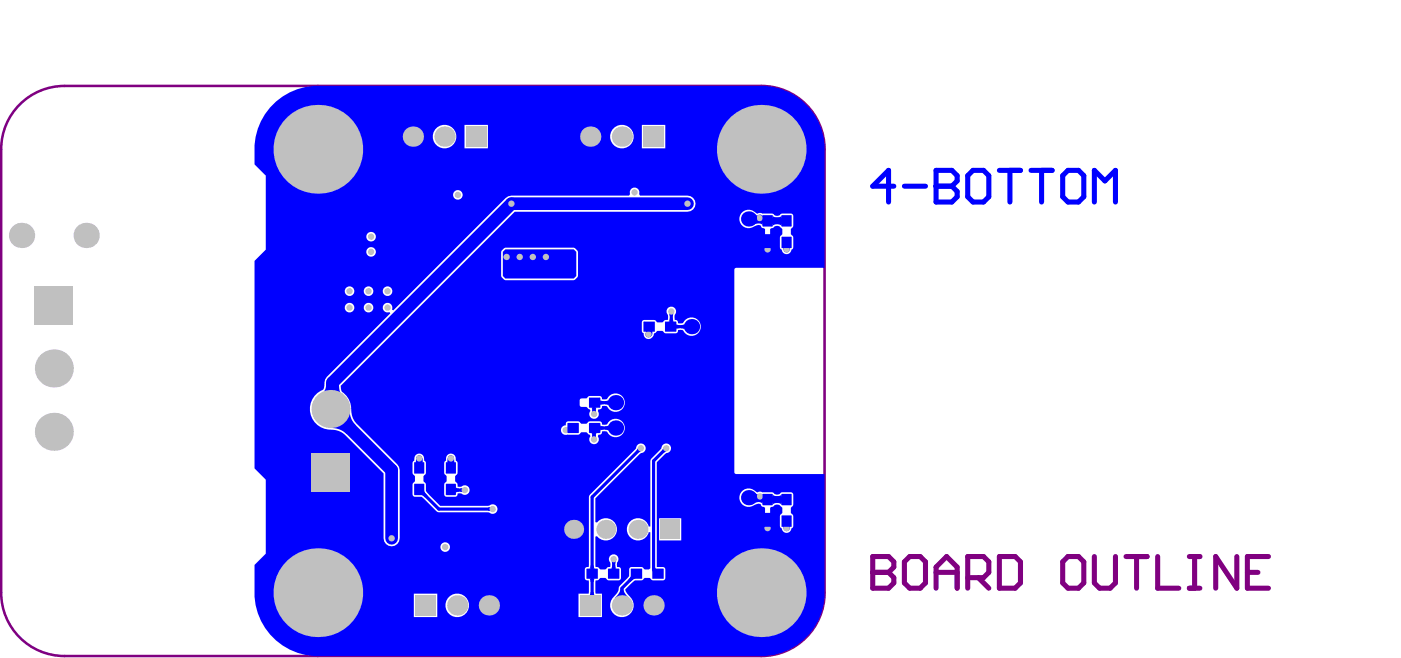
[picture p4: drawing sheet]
<svg xmlns="http://www.w3.org/2000/svg" width="368mm" height="173mm" viewBox="0 0 368 173" stroke-linecap="round" stroke-linejoin="round" font-family="sans-serif">
<path d="M.3 39.2v116.5M17 22.6h183.1M216.8 39.2v116.5M17 172.3h183.1" fill="none" stroke="#800080" stroke-width=".67"/>
<path d="M229.4 146.2v8.3h4.2l1.4-1.4v-1.3l-1.4-1.4h-4.2" fill="none" stroke="#800080" stroke-width="1.3"/>
<circle cx="229.4" cy="150.4" r=".67" fill="#800080"/>
<g fill="none" stroke="#800080" stroke-width="1.3">
<path d="M229.4 146.2h4.2l1.4 1.4v1.4l-1.4 1.4h-4.2M237.8 147.6l1.3-1.4h2.8l1.4 1.4v5.5l-1.4 1.4h-2.8l-1.3-1.4zM246.1 150.4h5.5M246.1 154.5v-5.5l2.7-2.8 2.8 2.8v5.5M254.4 151.8h4.2l1.3-1.4v-2.8l-1.3-1.4h-4.2v8.3M257.2 151.8l2.7 2.7M262.7 146.2h4.2l1.4 1.4v5.5l-1.4 1.4h-4.2zM279.4 147.6l1.4-1.4h2.7l1.4 1.4v5.5l-1.4 1.4h-2.7l-1.4-1.4zM287.7 146.2v6.9l1.4 1.4h2.7l1.4-1.4v-6.9M296 146.2h5.6M298.8 146.2v8.3M304.3 146.2v8.3h5.6"/>
<path d="M312.7 146.2h2.7M312.7 154.5h2.7M314 146.2v8.3M325.1 146.2v8.3l-5.5-8.3v8.3M327.9 150.4h2.8M333.5 146.2h-5.6v8.3h5.6"/>
</g>
<path d="M17 22.6a16.6 16.6 0 0 0-16.7 16.6M200.1 22.6a16.6 16.6 0 0 1 16.7 16.6M.3 155.7a16.6 16.6 0 0 0 16.7 16.6M216.8 155.7a16.6 16.6 0 0 1-16.7 16.6" fill="none" stroke="#800080" stroke-width=".67"/>
<g fill="#00f">
<path d="M132.2 66.2l.6-.7h18l.7 .7v6.3l-.7 .7h-18l-.6-.7z"/>
<path d="M155.2 156.1h.9l.2 1.8h-1.2z"/>
<path d="M155.7 107.6h.9l.1 .6h-1.1z"/>
<path d="M155.7 114.2h.9l.1 .6h-1.1z"/>
<path d="M174.3 117.8l.8 .8-.5 .3-.6-.6z"/>
<path d="M167.7 117.8l.8 .8-.6 .3-.6-.6z"/>
<path d="M160.7 147.5h1.2l-.2 .6h-.8z"/>
<path d="M175.9 82.4h1.2l-.2 .6h-.8z"/>
<path d="M121 128.3l.6-.1v1.1l-.6-.1z"/>
<path d="M128.3 133.3l.6-.1v1.1l-.6-.1z"/>
<path d="M149.2 112.3l.6 .1 .2 .8-.6 .3z"/>
<path d="M155.2 148.5h.9l.1 .7 .3 .2h-1.7l.3-.2z"/>
<path d="M154.8 152h1.7l-.3 .3-.1 .6h-.9l-.1-.6z"/>
<path d="M160.9 148.5h.8l.1 .7 .4 .2h-1.7l.3-.2z"/>
<path d="M165.8 151l1.4 1-.6 .1-.9 .8-.5-.7 .6-.7z"/>
<path d="M198.8 56.9l1.2-.1 .5-.2v2.8a1.32 1.32 0 0 0-1.7-.8z"/>
<path d="M203.1 56.6l.5 .4 1.2 .2v1.7a1.73 1.73 0 0 0-1.7 .6z"/>
<path d="M203.8 130.4a1.73 1.73 0 0 0 1.7-.6v2.9l-.6-.5-1.1-.1z"/>
<path d="M159 105.4l.7-.1 .3-.4v1.7l-.3-.3-.7-.1z"/>
<path d="M159 112l.7-.1 .3-.3v1.7l-.3-.3-.7-.1z"/>
<path d="M179 85.4l.6-.1 .4-.3v1.6l-.4-.3-.6-.1z"/>
<path d="M198.1 129.2l1.1 .7 1.2 .3-.3 1.6-1.2 .2-1 .4z"/>
<path d="M198.1 56l1.1 .7 1.2 .2-.3 1.7-1.2 .2-1 .4z"/>
<path d="M177.8 85l.2 .3 .6 .1v.8l-.6 .1-.2 .3z"/>
<path d="M176.1 83.6h.8l.1 .7 .3 .2h-1.7l.4-.2z"/>
<path d="M155.3 113.8h1.7l-.3 .2-.1 .6h-.9l-.1-.6z"/>
<path d="M157.8 111.6l.2 .3 .7 .1v.9l-.7 .1-.2 .3z"/>
<path d="M157.8 104.9l.2 .4 .7 .1v.8l-.7 .1-.2 .3z"/>
<path d="M155.3 107.1h1.7l-.3 .2-.1 .7h-.9l-.1-.7z"/>
<path d="M111.5 128.7l.1 .6 .8 .9-.7 .5-.8-.6h-.4z"/>
<path d="M109.4 120.4h1.6l.2 1h-2z"/>
<path d="M119.9 127.9l.2 .3 .6 .1v.9l-.6 .1-.2 .3z"/>
<path d="M117.7 120.4h1.7l.1 1h-2z"/>
<path d="M203.8 57.2a1.73 1.73 0 0 0 1.7-.6v2.9l-.6-.5-1.1-.1z"/>
<path d="M198.8 130.2l1.2-.1 .5-.3v2.9a1.33 1.33 0 0 0-1.7-.9z"/>
<path d="M203.1 129.8l.5 .5 1.2 .1v1.7a1.73 1.73 0 0 0-1.7 .6z"/>
<path d="M155.2 155.5h.9l.1 .7 .3 .2h-1.7l.3-.2z"/>
<path d="M163.1 154.8h.8a3.6 3.6 0 0 0 1.5 2.3h-3.8a3.9 3.9 0 0 0 1.5-2.3z"/>
<path d="M85.8 100.5h3.3l.1 1.9 .5 .9-4.6-.5a1.7 1.7 0 0 0 .6-1.6z"/>
<path d="M86.9 112.4l5-4.9a5.6 5.6 0 0 0 1.6 4.2l-2.3 2.4a5.6 5.6 0 0 0-4.3-1.7z"/>
<path d="M71 28.2a16.5 16.5 0 0 1 12.6-5.6h116.5a16.6 16.6 0 0 1 16.7 16.6v31.2h-23.3l-.3 .1-.2 .3v53.3l.2 .3 .3 .1h23.3v31.2a16.6 16.6 0 0 1-16.7 16.6h-116.5a16.6 16.6 0 0 1-16.7-16.6v-7.3l3-2.9v-19.5l-3-2.9v-54.6l3-2.9v-19.5l-3-2.9v-3.6a16.3 16.3 0 0 1 4.1-11.4zM168.7 32.8v6.2h6.2v-6.2zM160.4 35.9a3.1 3.1 0 0 0 6.2 0 3.1 3.1 0 0 0-6.2 0zM122.1 32.8v6.2h6.2v-6.2zM113.8 35.9a3.1 3.1 0 0 0 6.2 0 3.1 3.1 0 0 0-6.2 0zM100.8 80.1a1.26 1.26 0 0 0 .1 1.5 1.26 1.26 0 0 0 1.5 .4l.2 .3-16.7 16.7a3.9 3.9 0 0 0-.7 2.5l-.2 .7a5.5 5.5 0 0 0-3.4 6.4 5.5 5.5 0 0 0 5.8 4.3 5.1 5.1 0 0 1 3.3 1.4l10.1 10.1v17a2.12 2.12 0 0 0 2.2 2.1 2.12 2.12 0 0 0 2.1-2.1v-17.9l-.2-.8-.4-.7-10.8-10.7a5.7 5.7 0 0 1-1.4-4.4 5.8 5.8 0 0 0-2.4-4l-.3-1.5 45.7-45.8h45.4a2.12 2.12 0 0 0 2.2-2.1 2.12 2.12 0 0 0-2.2-2.1h-12.4l-.3-.4a1.26 1.26 0 0 0-1.2-1.7 1.26 1.26 0 0 0-1.2 1.7l-.2 .4h-31l-.8 .1-.7 .5-29.5 29.5-.4-.2a1.26 1.26 0 0 0-.5-1.6 1.26 1.26 0 0 0-1.7 .4zM119.1 51.2a1.27 1.27 0 0 0 2.5 0 1.27 1.27 0 0 0-2.5 0zM96.3 62.2a1.27 1.27 0 0 0 2.5 0 1.27 1.27 0 0 0-2.5 0zM194.9 56a2.51 2.51 0 0 0 .4 3.4 2.51 2.51 0 0 0 3.3-.1 .93 .93 0 0 1 1.6 .5l.9 .4v1.3h1.4v-1.3l.7-.3a1.38 1.38 0 0 1 2.2 0l.3 .3v1.3l-.7 .9v2.6l.4 .6a1.38 1.38 0 0 0 1.4 1.2 1.38 1.38 0 0 0 1.4-1.2l.3-.6v-2.6l-.6-.9v-1.3l.6-.9v-2.8l-.6-.4h-2.5a1.4 1.4 0 0 1-2.2 0h-2.7a1.45 1.45 0 0 0-1.5 0 3.2 3.2 0 0 0-3.7-.5zM96.3 66.2a1.27 1.27 0 0 0 2.5 0 1.27 1.27 0 0 0-2.5 0zM132.5 65.2l-.8 1v6.3l.8 1 .3 .1h18l.4-.1 .7-1v-6.3l-.7-1-.4-.1zM100.6 76.5a1.3 1.3 0 0 0 2.6 0 1.3 1.3 0 0 0-2.6 0zM95.6 76.5a1.3 1.3 0 0 0 2.6 0 1.3 1.3 0 0 0-2.6 0zM90.6 76.5a1.3 1.3 0 0 0 2.6 0 1.3 1.3 0 0 0-2.6 0zM95.6 80.8a1.3 1.3 0 0 0 2.6 0 1.3 1.3 0 0 0-2.6 0zM90.6 80.8a1.3 1.3 0 0 0 2.6 0 1.3 1.3 0 0 0-2.6 0zM168.9 84.2l-.2 .5v2.2l.4 .6a1.38 1.38 0 0 0 .7 1.3 1.38 1.38 0 0 0 1.5 0l.5-.7 .1-.5 .9-.7h1.3l.9 .7h2.6l.5-.2 .1-.5a.48 .48 0 0 1 .8-.2l.5 .1a2.47 2.47 0 0 0 3.8 .9 2.47 2.47 0 0 0-.1-3.9 2.47 2.47 0 0 0-3.7 1.1l-.5 .1a.52 .52 0 0 1-.6-.1 .52 .52 0 0 1-.2-.5l-.4-.3h-.4v-1.4a1.29 1.29 0 0 0-.1-1.8 1.29 1.29 0 0 0-1.8 .1 1.29 1.29 0 0 0 .1 1.8v1.3h-.8l-.7 .6h-1.3l-.9-.6h-2.6zM152.5 104.8l-.1 .3 .1 1.7 1.7 .1 1 1a1.27 1.27 0 0 0 .1 1.8 1.27 1.27 0 0 0 1.7 0 1.27 1.27 0 0 0 .2-1.7l.1-.4a.9 .9 0 0 0 1-.9h1.2a2.47 2.47 0 0 0 3.8 1 2.47 2.47 0 0 0-.1-3.9 2.47 2.47 0 0 0-3.7 1l-.5 .1a.52 .52 0 0 1-.6 0 .52 .52 0 0 1-.2-.5l-.6-.4h-2.6l-.8 .7zM148.9 110.9l-.2 .8a1.3 1.3 0 0 0-1.2 1.7 1.3 1.3 0 0 0 1.9 .8h2.6l.8-.6h1.4l1 1a1.27 1.27 0 0 0 .1 1.7 1.27 1.27 0 0 0 1.7 .1 1.27 1.27 0 0 0 .2-1.7l.1-.4a.9 .9 0 0 0 1-1l1.2 .1a2.47 2.47 0 0 0 3.8 .9 2.47 2.47 0 0 0-.1-3.9 2.47 2.47 0 0 0-3.7 1.1l-.5 .1a.52 .52 0 0 1-.6 0 .52 .52 0 0 1-.2-.5l-.6-.4h-2.6l-.8 .6h-1.4l-.8-.6h-2.6zM117.6 119.5l-.3 .8a.85 .85 0 0 1-.5 1.1v2.8l.6 .9v1.3l-.6 .9v2.8l.6 .4h2.3l.4-.2 .2-.6 1-.1a1.29 1.29 0 0 0 1.8 0 1.29 1.29 0 0 0-.1-1.8 1.29 1.29 0 0 0-1.8 .1l-.9-.1-.1-.8-.6-.6v-1.3l.7-.9v-2.6l-.5-.6v-.4a1.3 1.3 0 0 0-.7-1.3 1.3 1.3 0 0 0-1.5 .2zM109.3 119.5l-.3 .8a.85 .85 0 0 1-.5 1.1l-.1 2.8 .7 .9v1.3l-.7 .9v2.6l.4 .6h2l4.2 4 13.6 .1a1.29 1.29 0 0 0 1.8 0 1.29 1.29 0 0 0 0-1.8 1.29 1.29 0 0 0-1.9 .1h-12.8l-3.7-4-.1-1.9-.6-.6v-1.3l.7-.9v-2.6l-.5-.6v-.4a1.3 1.3 0 0 0-.7-1.3 1.3 1.3 0 0 0-1.5 .2zM174.4 116.7l-.8 1.4-2.4 2.4-.2 .6v17.2h-.5a2.93 2.93 0 0 0-4.5-1.6 2.93 2.93 0 0 0 0 4.8 2.93 2.93 0 0 0 4.5-1.7h.5l-.1 9.6-.3 .2h-1.1l-.9-.6h-2.6l-.4 .1-.2 .5v1.7l-2.5 2.6-.6 1.7a7.5 7.5 0 0 0-1.9 3 3.1 3.1 0 0 0 4.3 3.3 3.1 3.1 0 0 0 .7-5.4l-.8-.9-.2-.7 2.6-2.4 1.9-.1 .6-.6h1.3l.9 .7h2.6l.6-.4v-2.5l-.2-.5-.4-.1h-1.6v-27.6l2.4-2.3a1.26 1.26 0 0 0 1.2-1.7 1.26 1.26 0 0 0-1.9-.7zM195.3 128.8a2.5 2.5 0 0 0-.3 3.6 2.5 2.5 0 0 0 3.6 .1 .93 .93 0 0 1 1.6 .5l.9 .4v1.3h1.4v-1.3l.7-.3a1.38 1.38 0 0 1 2.2 0l.3 .3v1.3l-.7 .9v2.6l.4 .6a1.38 1.38 0 0 0 1.4 1.2 1.38 1.38 0 0 0 1.4-1.2l.3-.6v-2.6l-.6-.9v-1.3l.6-.9v-2.8l-.6-.4-2.5 .1a1.4 1.4 0 0 1-2.2 0l-2.7-.1a1.25 1.25 0 0 0-1.4 .1l-.1-.1a3.2 3.2 0 0 0-3.7-.5zM173.3 136.2v5.8h5.8v-5.8zM167.8 116.7l-.8 1.4-12.1 12.2-.1 18.2-.1 .5h-.6l-.4 .6 .1 2.5 .3 .3 .7 .1v3l-.1 .5h-2.6v6.1h6.1v-6.1h-1.6v-3.5l.6-.1 .6-.6h1.4l.8 .7h2.6l.5-.2 .2-.5v-2.2l-.4-.6h-.7v-1.2a1.29 1.29 0 0 0 0-1.8 1.29 1.29 0 0 0-1.8 0 1.29 1.29 0 0 0 0 1.9v1.1h-.6l-.6 .6h-1.4l-.6-.6h-.6l-.1-8 .4-.1a2.95 2.95 0 0 0 4.3 .3 2.95 2.95 0 0 0 0-4.3 2.95 2.95 0 0 0-4.3 .4l-.4-.1v-6.3l12-11.8a1.26 1.26 0 0 0 1.1-1.7 1.26 1.26 0 0 0-1.8-.7zM115.8 143.7a1.27 1.27 0 0 0 2.5 0 1.27 1.27 0 0 0-2.5 0zM117.1 159a3.1 3.1 0 0 0 6.2 0 3.1 3.1 0 0 0-6.2 0zM108.8 156v6.1h6.2v-6.1z"/>
</g>
<path d="M196.8 57.5l.2 .3h4.5l.3 .2h5M199.8 57.2l-.1 .1M201.8 63.7v1.8M206.8 63.7v1.8M170.6 85.8v1.8l-.1 .2M197 131h4.5" fill="none" stroke="#00f" stroke-width="1.7"/>
<path d="M180.7 53.5h-46.3l-47 47v6.4l-.5 .5 16.1 16.1v17.9" fill="none" stroke="#00f" stroke-width="3.3"/>
<path d="M176.5 81.8v3.8l-.2 .2h5.5M150.7 112.4l-.4 .4h-1.4l-.2 .2M161.8 105.8h-5.5l-.1 .1v2.9M161.8 112.4h-5.5l-.1 .2v2.8M168.5 117.8l-12.8 12.8v20.1M175.1 117.8l-3.3 3.3v28.2l.1 .5 1.1 .9M110.2 128.6l5.2 5.1h14.1M118.5 128.6l.2 .1h3.5M161.3 146.9v3.8" fill="none" stroke="#00f" stroke-width=".83"/>
<circle cx="201.8" cy="58" r=".83" fill="#00f"/>
<path d="M110.2 120.4v2.5M118.5 120.4v2.5M196.8 130.7l.2 .3M201.5 131l.3 .2M201.8 136.9v1.8M206.8 136.9v1.8M155.7 158.5l-.5 .5" fill="none" stroke="#00f" stroke-width="1.7"/>
<path d="M155.7 150.7v7.8M167.3 150.7l-3.8 3.8v4.5" fill="none" stroke="#00f" stroke-width=".83"/>
<circle cx="206.8" cy="131.2" r=".83" fill="#00f"/>
<path d="M201.8 131.2h5" fill="none" stroke="#00f" stroke-width="1.7"/>
<path d="M235 48.9h-5.6l4.2-4.1v8.3M237.8 48.9h5.5M246.1 44.8v8.3h4.1l1.4-1.4v-1.4l-1.4-1.4h-4.1" fill="none" stroke="#00f" stroke-width="1.3"/>
<circle cx="246.1" cy="48.9" r=".67" fill="#00f"/>
<path d="M246.1 44.8h4.1l1.4 1.3v1.4l-1.4 1.4h-4.1M254.4 46.1l1.4-1.3h2.8l1.3 1.3v5.6l-1.3 1.4h-2.8l-1.4-1.4zM262.7 44.8h5.6M265.5 44.8v8.3M271 44.8h5.6M273.8 44.8v8.3M279.4 46.1l1.4-1.3h2.7l1.4 1.3v5.6l-1.4 1.4h-2.7l-1.4-1.4zM287.7 53.1v-8.3l2.8 2.7 2.7-2.7v8.3" fill="none" stroke="#00f" stroke-width="1.3"/>
<g fill="#c0c0c0">
<circle cx="170.5" cy="87.8" r=".83"/>
<circle cx="166.8" cy="50.5" r=".83"/>
<circle cx="103" cy="141.4" r=".83"/>
<circle cx="180.7" cy="53.5" r=".83"/>
<circle cx="134.4" cy="53.5" r=".83"/>
<circle cx="120.4" cy="51.2" r=".83"/>
<circle cx="97.5" cy="66.2" r=".83"/>
<circle cx="97.5" cy="62.2" r=".83"/>
<circle cx="91.9" cy="76.5" r=".83"/>
<circle cx="96.9" cy="76.5" r=".83"/>
<circle cx="101.9" cy="76.5" r=".83"/>
<circle cx="101.9" cy="80.8" r=".83"/>
<circle cx="96.9" cy="80.8" r=".83"/>
<circle cx="91.9" cy="80.8" r=".83"/>
<circle cx="148.7" cy="113" r=".83"/>
<circle cx="117" cy="143.7" r=".83"/>
<circle cx="129.5" cy="133.7" r=".83"/>
<circle cx="122.2" cy="128.7" r=".83"/>
<circle cx="176.5" cy="81.8" r=".83"/>
<circle cx="161.3" cy="146.9" r=".83"/>
<circle cx="168.5" cy="117.8" r=".83"/>
<circle cx="175.1" cy="117.8" r=".83"/>
<circle cx="156.2" cy="115.4" r=".83"/>
<circle cx="156.2" cy="108.8" r=".83"/>
<circle cx="143.5" cy="67.5" r=".83"/>
<circle cx="140.1" cy="67.5" r=".83"/>
<circle cx="136.6" cy="67.5" r=".83"/>
<circle cx="133.2" cy="67.5" r=".83"/>
<circle cx="206.8" cy="65.5" r=".83"/>
<circle cx="201.8" cy="65.5" r=".83"/>
<circle cx="199.7" cy="57.3" r=".83"/>
<circle cx="118.5" cy="120.4" r=".83"/>
<circle cx="110.2" cy="120.4" r=".83"/>
<circle cx="206.8" cy="138.7" r=".83"/>
<circle cx="201.8" cy="138.7" r=".83"/>
<circle cx="199.8" cy="130.4" r=".83"/>
<circle cx="83.6" cy="155.7" r="11.7"/>
<circle cx="14.2" cy="113.4" r="5"/>
<circle cx="86.9" cy="107.4" r="5"/>
<circle cx="14.2" cy="96.8" r="5"/>
<circle cx="22.7" cy="61.8" r="3.3"/>
<circle cx="5.7" cy="61.8" r="3.3"/>
<circle cx="83.6" cy="39.2" r="11.7"/>
<circle cx="108.5" cy="35.9" r="2.66"/>
<circle cx="116.9" cy="35.9" r="2.66"/>
<circle cx="128.5" cy="159" r="2.66"/>
<circle cx="120.2" cy="159" r="2.66"/>
<circle cx="163.5" cy="159" r="2.66"/>
<circle cx="171.8" cy="159" r="2.66"/>
<circle cx="200.1" cy="155.7" r="11.7"/>
<circle cx="159.3" cy="139.1" r="2.5"/>
<circle cx="150.8" cy="139.1" r="2.5"/>
<circle cx="167.7" cy="139.1" r="2.5"/>
<circle cx="155.2" cy="35.9" r="2.66"/>
<circle cx="163.5" cy="35.9" r="2.66"/>
<circle cx="200.1" cy="39.2" r="11.7"/>
</g>
<g fill="#c0c0c0">
<path d="M109.2 156.4h5.3v5.3h-5.3z" fill-rule="evenodd"/>
<path d="M81.9 119.1h10v10h-10z" fill-rule="evenodd"/>
<path d="M9.2 75.2h10v9.9h-10z" fill-rule="evenodd"/>
<path d="M152.5 156.4h5.3v5.3h-5.3z" fill-rule="evenodd"/>
<path d="M173.7 136.6h5v5h-5z" fill-rule="evenodd"/>
<path d="M122.5 33.2h5.4v5.4h-5.4z" fill-rule="evenodd"/>
<path d="M169.1 33.2h5.4v5.4h-5.4z" fill-rule="evenodd"/>
</g>
<g fill="#00f">
<path d="M200.5 135.6l.2-.2h2.2l.2 .2v2.6l-.2 .2h-2.2l-.2-.2z" fill-rule="evenodd"/>
<path d="M200.5 129.9l.2-.2h2.2l.2 .2v2.6l-.2 .2h-2.2l-.2-.2z" fill-rule="evenodd"/>
<path d="M205.4 62.4l.2-.2h2.3l.2 .2v2.6l-.2 .2h-2.3l-.2-.2z" fill-rule="evenodd"/>
<path d="M205.4 56.7l.2-.2h2.3l.2 .2v2.6l-.2 .2h-2.3l-.2-.2z" fill-rule="evenodd"/>
<path d="M117.2 121.6l.2-.2h2.3l.2 .2v2.6l-.2 .2h-2.3l-.2-.2z" fill-rule="evenodd"/>
<path d="M117.2 127.3l.2-.2h2.3l.2 .2v2.6l-.2 .2h-2.3l-.2-.2z" fill-rule="evenodd"/>
<path d="M108.9 121.6l.2-.2h2.2l.2 .2v2.6l-.2 .2h-2.2l-.2-.2z" fill-rule="evenodd"/>
<path d="M108.9 127.3l.2-.2h2.2l.2 .2v2.6l-.2 .2h-2.2l-.2-.2z" fill-rule="evenodd"/>
<path d="M154.8 104.6l.2-.1h2.6l.2 .1v2.3l-.2 .2h-2.6l-.2-.2z" fill-rule="evenodd"/>
<path d="M149.2 104.6l.2-.1h2.6l.2 .1v2.3l-.2 .2h-2.6l-.2-.2z" fill-rule="evenodd"/>
<path d="M149.2 111.3l.2-.2h2.6l.2 .2v2.3l-.2 .2h-2.6l-.2-.2z" fill-rule="evenodd"/>
<path d="M154.8 111.3l.2-.2h2.6l.2 .2v2.3l-.2 .2h-2.6l-.2-.2z" fill-rule="evenodd"/>
<path d="M169.1 84.7l.2-.2h2.6l.2 .2v2.2l-.2 .2h-2.6l-.2-.2z" fill-rule="evenodd"/>
<path d="M174.8 84.7l.2-.2h2.6l.2 .2v2.2l-.2 .2h-2.6l-.2-.2z" fill-rule="evenodd"/>
<path d="M132.8 76.4l.3-.2h4.2l.2 .2v2.5l-.2 .3h-4.2l-.3-.3z" fill-rule="evenodd"/>
<path d="M132.8 69.4l.3-.2h4.2l.2 .2v2.5l-.2 .3h-4.2l-.3-.3z" fill-rule="evenodd"/>
<path d="M139.5 76.4l.2-.2h4.2l.3 .2v2.5l-.3 .3h-4.2l-.2-.3z" fill-rule="evenodd"/>
<path d="M139.5 69.4l.2-.2h4.2l.3 .2v2.5l-.3 .3h-4.2l-.2-.3z" fill-rule="evenodd"/>
<path d="M146.2 76.4l.2-.2h4.2l.2 .2v2.5l-.2 .3h-4.2l-.2-.3z" fill-rule="evenodd"/>
<path d="M146.2 69.4l.2-.2h4.2l.2 .2v2.5l-.2 .3h-4.2l-.2-.3z" fill-rule="evenodd"/>
<path d="M205.4 135.6l.2-.2h2.3l.2 .2v2.6l-.2 .2h-2.3l-.2-.2z" fill-rule="evenodd"/>
<path d="M205.4 129.9l.2-.2h2.3l.2 .2v2.6l-.2 .2h-2.3l-.2-.2z" fill-rule="evenodd"/>
<path d="M200.5 62.4l.2-.2h2.2l.2 .2v2.6l-.2 .2h-2.2l-.2-.2z" fill-rule="evenodd"/>
<path d="M200.5 56.7l.2-.2h2.2l.2 .2v2.6l-.2 .2h-2.2l-.2-.2z" fill-rule="evenodd"/>
<path d="M171.5 149.6l.2-.2h2.6l.2 .2v2.2l-.2 .2h-2.6l-.2-.2z" fill-rule="evenodd"/>
<path d="M166 149.4h2.6l.2 .2v2.2l-.2 .2h-2.6l-.2-.2v-2.2z" fill-rule="evenodd"/>
<path d="M160 149.4h2.6l.2 .2v2.2l-.2 .2h-2.6l-.2-.2v-2.2z" fill-rule="evenodd"/>
<path d="M154.4 149.4h2.6l.2 .2v2.2l-.2 .2h-2.6l-.2-.2v-2.2z" fill-rule="evenodd"/>
</g>
<g fill="#00f">
<path d="M200.5 135.5l.2-.1v.2h-.2z"/>
<path d="M200.5 138.2h.2v.2z"/>
<path d="M202.9 138.2h.2l-.2 .2z"/>
<path d="M202.9 135.4l.2 .2h-.2z"/>
<path d="M200.5 129.8l.2-.1v.2h-.2z"/>
<path d="M200.5 132.5h.2v.2z"/>
<path d="M202.9 132.5h.2l-.2 .2z"/>
<path d="M202.9 129.7l.2 .2h-.2z"/>
<path d="M207.9 65h.2l-.2 .2z"/>
<path d="M207.9 62.2l.2 .2h-.2z"/>
<path d="M205.5 62.2h.1v.2h-.2z"/>
<path d="M205.4 65h.2v.2z"/>
<path d="M207.9 59.3h.2l-.2 .2z"/>
<path d="M207.9 56.5l.2 .2h-.2z"/>
<path d="M205.5 56.6l.1-.1v.2h-.2z"/>
<path d="M205.4 59.3h.2v.2z"/>
<path d="M117.3 121.5l.1-.1v.2h-.2z"/>
<path d="M117.2 124.2h.2v.2z"/>
<path d="M119.7 124.2h.2l-.2 .2z"/>
<path d="M119.7 121.4l.2 .2h-.2z"/>
<path d="M117.3 127.1h.1v.2h-.2z"/>
<path d="M117.2 129.9h.2v.2z"/>
<path d="M119.7 129.9h.2l-.2 .2z"/>
<path d="M119.7 127.1l.2 .2h-.2z"/>
<path d="M108.9 121.5l.2-.1v.2h-.2z"/>
<path d="M108.9 124.2h.2v.2z"/>
<path d="M111.3 124.2h.2l-.2 .2z"/>
<path d="M111.3 121.4l.2 .2h-.2z"/>
<path d="M108.9 127.1h.2v.2h-.2z"/>
<path d="M108.9 129.9h.2v.2z"/>
<path d="M111.3 129.9h.2l-.2 .2z"/>
<path d="M111.3 127.1l.2 .2h-.2z"/>
<path d="M157.6 104.5l.2 .1h-.2z"/>
<path d="M154.9 104.5h.1v.1h-.2z"/>
<path d="M154.8 106.9h.2v.2z"/>
<path d="M157.6 106.9h.2l-.2 .2z"/>
<path d="M152 104.5l.2 .1h-.2z"/>
<path d="M149.2 104.5h.2v.1h-.2z"/>
<path d="M149.2 106.9h.2v.2z"/>
<path d="M152 106.9h.2l-.2 .2z"/>
<path d="M149.2 113.6h.2v.2z"/>
<path d="M152 113.6h.2l-.2 .2z"/>
<path d="M152 111.1l.2 .2h-.2z"/>
<path d="M149.2 111.2l.2-.1v.2h-.2z"/>
<path d="M154.8 113.6h.2v.2z"/>
<path d="M157.6 113.6h.2l-.2 .2z"/>
<path d="M157.6 111.1l.2 .2h-.2z"/>
<path d="M154.9 111.2l.1-.1v.2h-.2z"/>
<path d="M169.1 86.9h.2v.2z"/>
<path d="M171.9 86.9h.2l-.2 .2z"/>
<path d="M171.9 84.5l.2 .2h-.2z"/>
<path d="M169.2 84.5h.1v.2h-.2z"/>
<path d="M174.8 86.9h.2v.2z"/>
<path d="M177.6 86.9h.2l-.2 .2z"/>
<path d="M177.6 84.5l.2 .2h-.2z"/>
<path d="M174.9 84.5h.1v.2h-.2z"/>
<path d="M132.9 76.2h.2v.2h-.3z"/>
<path d="M132.8 78.9h.3v.3z"/>
<path d="M137.3 78.9h.2l-.2 .3z"/>
<path d="M137.3 76.2l.2 .2h-.2z"/>
<path d="M132.9 69.2h.2v.2h-.3z"/>
<path d="M132.8 71.9h.3v.3z"/>
<path d="M137.3 71.9h.2l-.2 .3z"/>
<path d="M137.3 69.2l.2 .2h-.2z"/>
<path d="M139.6 76.2h.1v.2h-.2z"/>
<path d="M139.5 78.9h.2v.3z"/>
<path d="M143.9 78.9h.3l-.3 .3z"/>
<path d="M143.9 76.2l.3 .2h-.3z"/>
<path d="M139.6 69.2h.1v.2h-.2z"/>
<path d="M139.5 71.9h.2v.3z"/>
<path d="M143.9 71.9h.3l-.3 .3z"/>
<path d="M143.9 69.2l.3 .2h-.3z"/>
<path d="M146.2 76.2h.2v.2h-.2z"/>
<path d="M146.2 78.9h.2v.3z"/>
<path d="M150.6 78.9h.2l-.2 .3z"/>
<path d="M150.6 76.2l.2 .2h-.2z"/>
<path d="M146.2 69.2h.2v.2h-.2z"/>
<path d="M146.2 71.9h.2v.3z"/>
<path d="M150.6 71.9h.2l-.2 .3z"/>
<path d="M150.6 69.2l.2 .2h-.2z"/>
<path d="M207.9 138.2h.2l-.2 .2z"/>
<path d="M207.9 135.4l.2 .2h-.2z"/>
<path d="M205.5 135.5l.1-.1v.2h-.2z"/>
<path d="M205.4 138.2h.2v.2z"/>
<path d="M207.9 132.5h.2l-.2 .2z"/>
<path d="M207.9 129.7l.2 .2h-.2z"/>
<path d="M205.5 129.8l.1-.1v.2h-.2z"/>
<path d="M205.4 132.5h.2v.2z"/>
<path d="M200.5 62.2h.2v.2h-.2z"/>
<path d="M200.5 65h.2v.2z"/>
<path d="M202.9 65h.2l-.2 .2z"/>
<path d="M202.9 62.2l.2 .2h-.2z"/>
<path d="M200.5 56.6l.2-.1v.2h-.2z"/>
<path d="M200.5 59.3h.2v.2z"/>
<path d="M202.9 59.3h.2l-.2 .2z"/>
<path d="M202.9 56.5l.2 .2h-.2z"/>
<path d="M174.3 149.4l.2 .2h-.2z"/>
<path d="M171.5 149.4h.2v.2h-.2z"/>
<path d="M171.5 151.8h.2v.2z"/>
<path d="M174.3 151.8h.2l-.2 .2z"/>
<path d="M168.6 149.4l.2 .2h-.2z"/>
<path d="M165.9 149.4h.1v.2h-.2z"/>
<path d="M165.8 151.8h.2v.2z"/>
<path d="M168.6 151.8h.2l-.2 .2z"/>
<path d="M162.6 149.4l.2 .2h-.2z"/>
<path d="M159.9 149.4h.1v.2h-.2z"/>
<path d="M159.8 151.8h.2v.2z"/>
<path d="M162.6 151.8h.2l-.2 .2z"/>
<path d="M157 149.4l.2 .2h-.2z"/>
<path d="M154.2 149.4h.2v.2h-.2z"/>
<path d="M154.2 151.8h.2v.2z"/>
<path d="M157 151.8h.2l-.2 .2z"/>
<circle cx="196.8" cy="57.5" r="2"/>
<circle cx="196.8" cy="130.7" r="2"/>
<circle cx="181.8" cy="85.8" r="2"/>
<circle cx="161.8" cy="112.4" r="2"/>
<circle cx="161.8" cy="105.8" r="2"/>
</g>
</svg>
